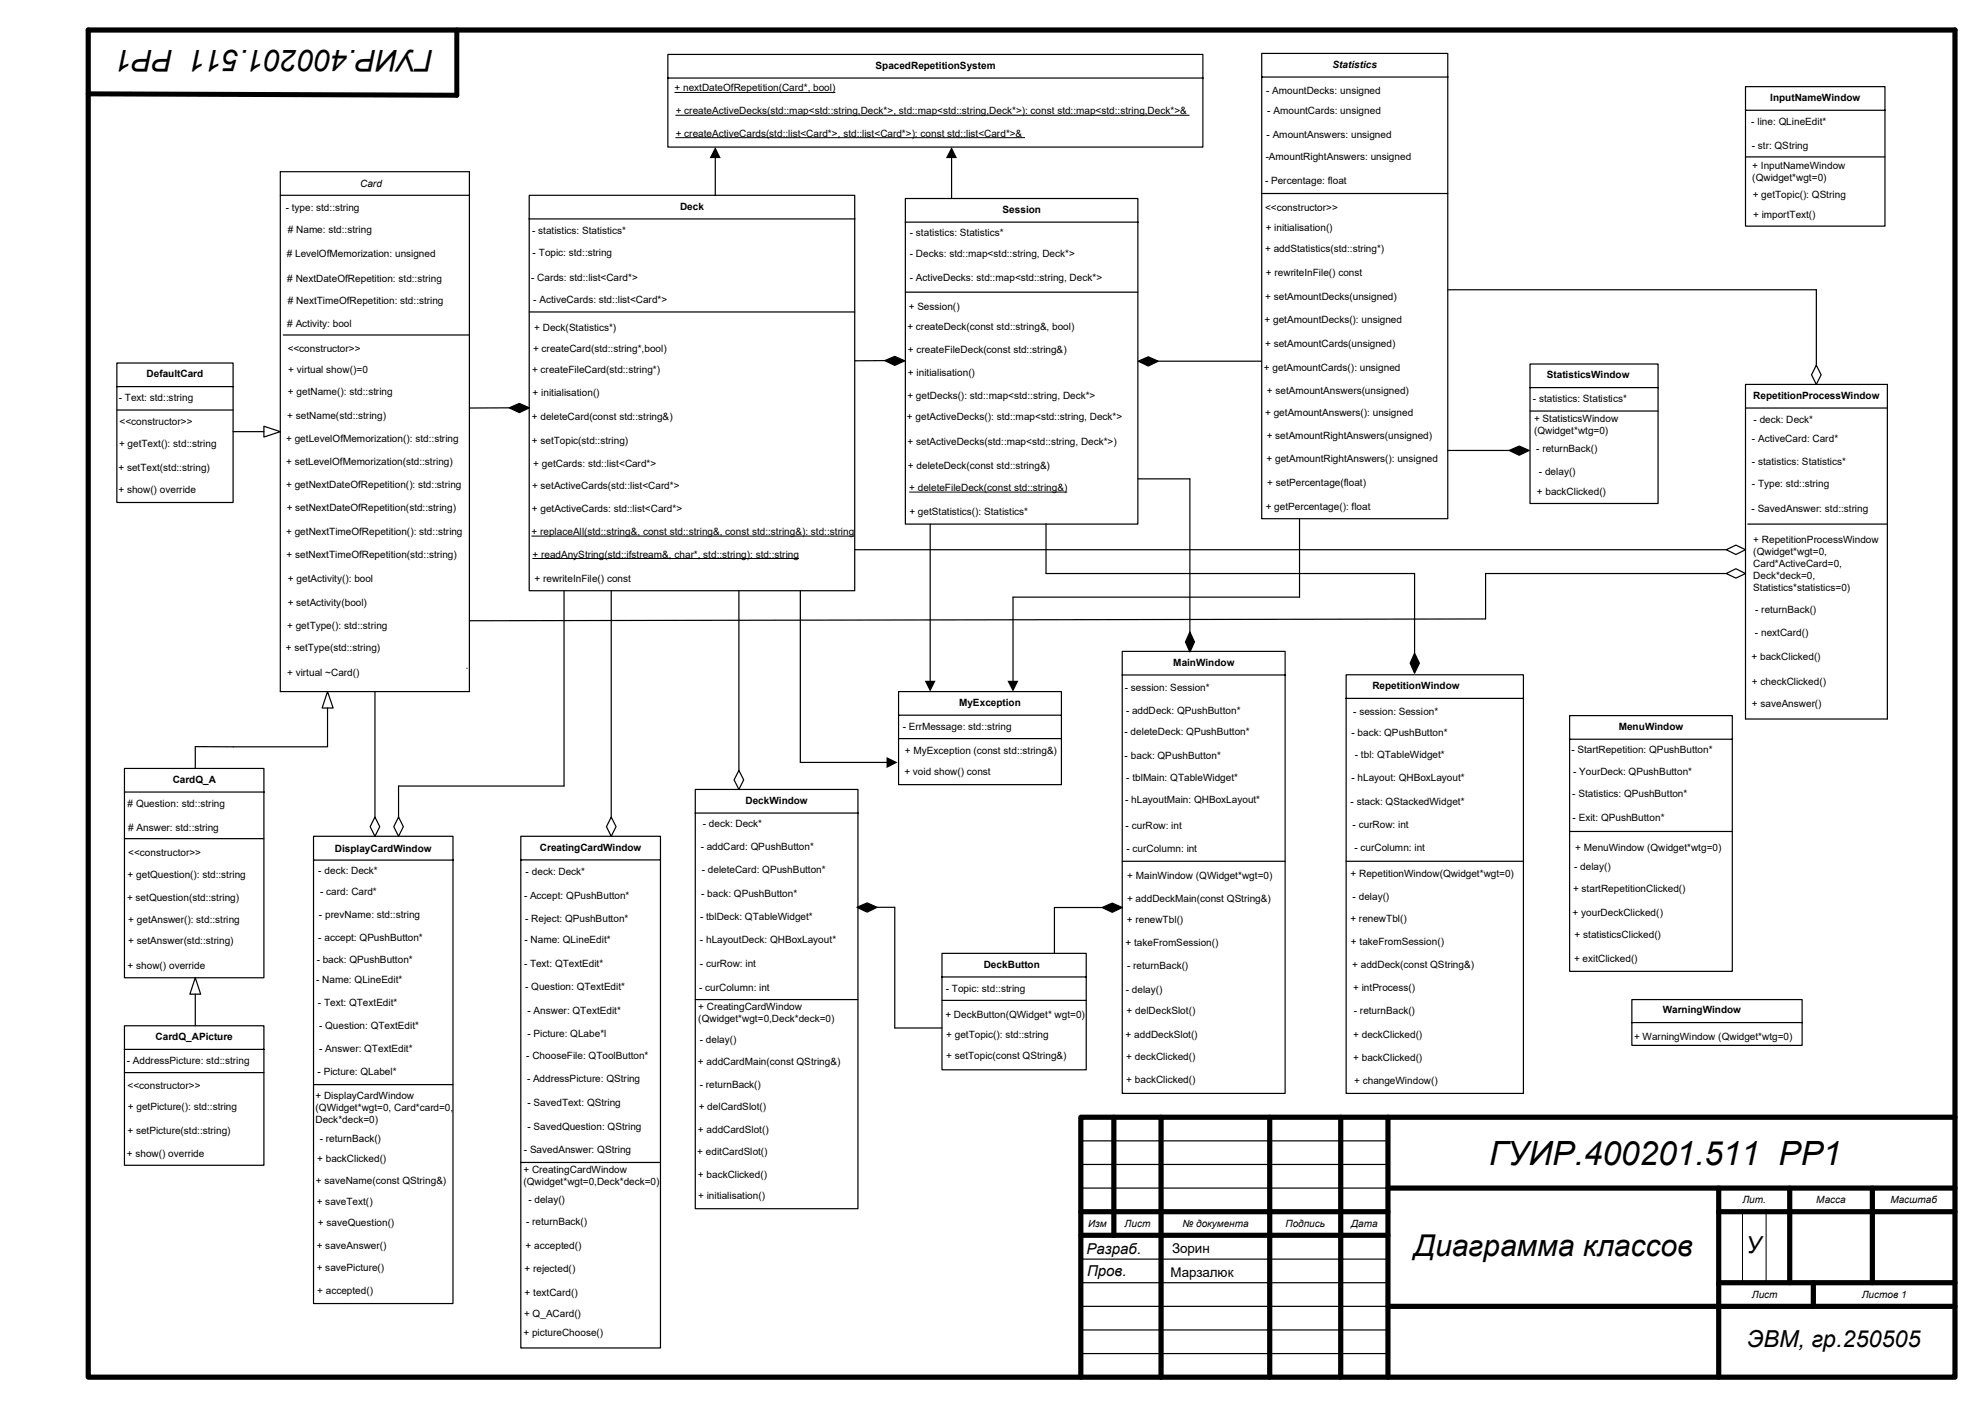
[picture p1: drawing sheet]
<svg xmlns="http://www.w3.org/2000/svg" width="420mm" height="297mm" viewBox="0 0 420 297" stroke-linecap="round" stroke-linejoin="round" font-family="sans-serif">
<defs><g id="words">
<text font-size="7.1" x="315" y="246.4">ГУИР.400201.511 РР1</text>
<g font-size="6.3">
<text x="91.7" y="10.6" transform="rotate(-180 91.7 10.6)">ГУИР.400201.511 РР1</text>
<text x="299.2" y="265.8">Диаграмма классов</text>
</g>
<g font-size="5">
<text x="369.4" y="265">У</text>
<text x="369.7" y="284.9">ЭВМ, гр.250505</text>
</g>
<g font-size="3.2">
<text x="229.9" y="265.3">Разраб.</text>
<text x="230" y="269.8">Пров.</text>
</g>
<g font-size="2.8">
<text x="248" y="265.1">Зорин</text>
<text x="247.7" y="270">Марзалюк</text>
</g>
<g font-size="2.1">
<text x="185.3" y="14.6">SpacedRepetitionSystem</text>
<text x="281.9" y="14.4">Statistics</text>
<text x="142.7" y="19.3">+ nextDateOfRepetition(Card*, bool)</text>
<text x="267.9" y="19.9">- AmountDecks: unsigned</text>
<text x="374.6" y="21.3">InputNameWindow</text>
<text x="143" y="24.2">+ createActiveDecks(std::map&lt;std::string,Deck*&gt;, std::map&lt;std::string,Deck*&gt;): const std::map&lt;std::string,Deck*&gt;&amp;</text>
<text x="143" y="28.9">+ createActiveCards(std::list&lt;Card*&gt;, std::list&lt;Card*&gt;): const std::list&lt;Card*&gt;&amp;</text>
<text x="268" y="29.2">- AmountAnswers: unsigned</text>
<text x="268.1" y="24.2">- AmountCards: unsigned</text>
<text x="370.5" y="26.4">- line: QLineEdit*</text>
<text x="267.8" y="34">-AmountRightAnswers: unsigned</text>
<text x="370.7" y="31.6">- str: QString</text>
<text x="370.8" y="35.7">+ InputNameWindow</text>
<text x="76.2" y="39.5">Card</text>
<text x="267.7" y="38.9">- Percentage: float</text>
<text x="370.8" y="38.2">(Qwidget*wgt=0)</text>
<text x="370.8" y="41.9">+ getTopic(): QString</text>
<text x="60.5" y="44.7">- type: std::string</text>
<text x="143.9" y="44.4">Deck</text>
<text x="212.1" y="45">Session</text>
<text x="267.7" y="44.6">&lt;&lt;constructor&gt;&gt;</text>
<text x="370.9" y="46.2">+ importText()</text>
<text x="60.9" y="49.4"># Name: std::string</text>
<text x="112.6" y="49.4">- statistics: Statistics*</text>
<text x="192.5" y="50">- statistics: Statistics*</text>
<text x="267.7" y="53.4">+ addStatistics(std::string*)</text>
<text x="267.8" y="48.9">+ initialisation()</text>
<text x="60.7" y="54.4"># LevelOfMemorization: unsigned</text>
<text x="60.8" y="59.7"># NextDateOfRepetition: std::string</text>
<text x="112.4" y="59.5">- Cards: std::list&lt;Card*&gt;</text>
<text x="112.7" y="54.2">- Topic: std::string</text>
<text x="192.5" y="54.4">- Decks: std::map&lt;std::string, Deck*&gt;</text>
<text x="192.5" y="59.4">- ActiveDecks: std::map&lt;std::string, Deck*&gt;</text>
<text x="267.8" y="58.4">+ rewriteInFile() const</text>
<text x="60.9" y="64.3"># NextTimeOfRepetition: std::string</text>
<text x="112.8" y="64">- ActiveCards: std::list&lt;Card*&gt;</text>
<text x="192.3" y="65.5">+ Session()</text>
<text x="267.7" y="63.4">+ setAmountDecks(unsigned)</text>
<text x="60.8" y="69.1"># Activity: bool</text>
<text x="113" y="69.9">+ Deck(Statistics*)</text>
<text x="192" y="69.8">+ createDeck(const std::string&amp;, bool)</text>
<text x="267.5" y="68.4">+ getAmountDecks(): unsigned</text>
<text x="60.9" y="74.4">&lt;&lt;constructor&gt;&gt;</text>
<text x="112.8" y="74.4">+ createCard(std::string*,bool)</text>
<text x="192.1" y="74.6">+ createFileDeck(const std::string&amp;)</text>
<text x="267.7" y="73.4">+ setAmountCards(unsigned)</text>
<text x="31" y="79.8">DefaultCard</text>
<text x="60.9" y="83.6">+ getName(): std::string</text>
<text x="61" y="78.8">+ virtual show()=0</text>
<text x="112.6" y="79">+ createFileCard(std::string*)</text>
<text x="112.7" y="83.7">+ initialisation()</text>
<text x="192.1" y="79.6">+ initialisation()</text>
<text x="267.4" y="78.4">+ getAmountCards(): unsigned</text>
<text x="268.1" y="83.4">+ setAmountAnswers(unsigned)</text>
<text x="327.3" y="80.1">StatisticsWindow</text>
<text x="25.1" y="84.9">- Text: std::string</text>
<text x="60.8" y="88.6">+ setName(std::string)</text>
<text x="112.5" y="88.9">+ deleteCard(const std::string&amp;)</text>
<text x="191.9" y="88.9">+ getActiveDecks(): std::map&lt;std::string, Deck*&gt;</text>
<text x="192" y="84.4">+ getDecks(): std::map&lt;std::string, Deck*&gt;</text>
<text x="267.7" y="87.9">+ getAmountAnswers(): unsigned</text>
<text x="324.3" y="85">- statistics: Statistics*</text>
<text x="324.6" y="89.2">+ StatisticsWindow</text>
<text x="371" y="84.5">RepetitionProcessWindow</text>
<text x="371" y="89.4">- deck: Deck*</text>
<text x="25.2" y="94.6">+ getText(): std::string</text>
<text x="25.3" y="90">&lt;&lt;constructor&gt;&gt;</text>
<text x="60.5" y="93.4">+ getLevelOfMemorization(): std::string</text>
<text x="112.5" y="93.9">+ setTopic(std::string)</text>
<text x="192" y="94.1">+ setActiveDecks(std::map&lt;std::string, Deck*&gt;)</text>
<text x="268" y="92.9">+ setAmountRightAnswers(unsigned)</text>
<text x="324.6" y="91.8">(Qwidget*wtg=0)</text>
<text x="325" y="95.7">- returnBack()</text>
<text x="370.7" y="93.4">- ActiveCard: Card*</text>
<text x="25.1" y="99.6">+ setText(std::string)</text>
<text x="60.6" y="98.3">+ setLevelOfMemorization(std::string)</text>
<text x="112.8" y="98.9">+ getCards: std::list&lt;Card*&gt;</text>
<text x="192.1" y="99.1">+ deleteDeck(const std::string&amp;)</text>
<text x="268" y="97.8">+ getAmountRightAnswers(): unsigned</text>
<text x="325.6" y="100.4">- delay()</text>
<text x="370.7" y="98.4">- statistics: Statistics*</text>
<text x="25.1" y="104.4">+ show() override</text>
<text x="60.5" y="103.2">+ getNextDateOfRepetition(): std::string</text>
<text x="112.6" y="103.4">+ setActiveCards(std::list&lt;Card*&gt;</text>
<text x="192.4" y="103.9">+ deleteFileDeck(const std::string&amp;)</text>
<text x="267.8" y="107.8">+ getPercentage(): float</text>
<text x="268.1" y="102.9">+ setPercentage(float)</text>
<text x="325.2" y="104.7">+ backClicked()</text>
<text x="370.7" y="103">- Type: std::string</text>
<text x="60.5" y="113.1">+ getNextTimeOfRepetition(): std::string</text>
<text x="60.7" y="108.2">+ setNextDateOfRepetition(std::string)</text>
<text x="112.5" y="113.2">+ replaceAll(std::string&amp;, const std::string&amp;, const std::string&amp;): std::string</text>
<text x="112.5" y="108.4">+ getActiveCards: std::list&lt;Card*&gt;</text>
<text x="192.4" y="108.9">+ getStatistics(): Statistics*</text>
<text x="370.6" y="108.3">- SavedAnswer: std::string</text>
<text x="60.6" y="118">+ setNextTimeOfRepetition(std::string)</text>
<text x="112.6" y="118">+ readAnyString(std::ifstream&amp;, char*, std::string): std::string</text>
<text x="371" y="114.9">+ RepetitionProcessWindow</text>
<text x="371" y="117.4">(Qwidget*wgt=0,</text>
<text x="371" y="120">Card*ActiveCard=0,</text>
<text x="60.9" y="123.1">+ getActivity(): bool</text>
<text x="113.1" y="123">+ rewriteInFile() const</text>
<text x="371" y="122.5">Deck*deck=0,</text>
<text x="371" y="125.1">Statistics*statistics=0)</text>
<text x="60.9" y="128.1">+ setActivity(bool)</text>
<text x="371.3" y="129.8">- returnBack()</text>
<text x="60.5" y="137.7">+ setType(std::string)</text>
<text x="60.7" y="133.1">+ getType(): std::string</text>
<text x="371.3" y="134.6">- nextCard()</text>
<text x="60.7" y="143">+ virtual ~Card()</text>
<text x="248.2" y="140.8">MainWindow</text>
<text x="370.6" y="139.6">+ backClicked()</text>
<text x="202.9" y="149.4">MyException</text>
<text x="238" y="146.2">- session: Session*</text>
<text x="290.4" y="145.8">RepetitionWindow</text>
<text x="370.7" y="145">+ checkClicked()</text>
<text x="370.7" y="149.5">+ saveAnswer()</text>
<text x="191" y="154.4">- ErrMessage: std::string</text>
<text x="237.9" y="155.6">- deleteDeck: QPushButton*</text>
<text x="238.3" y="151.1">- addDeck: QPushButton*</text>
<text x="286" y="155.7">- back: QPushButton*</text>
<text x="286.3" y="151.2">- session: Session*</text>
<text x="342.5" y="154.4">MenuWindow</text>
<text x="191.5" y="159.4">+ MyException (const std::string&amp;)</text>
<text x="238" y="160.6">- back: QPushButton*</text>
<text x="286.6" y="160.4">- tbl: QTableWidget*</text>
<text x="332.5" y="159.3">- StartRepetition: QPushButton*</text>
<text x="36.5" y="165.6">CardQ_A</text>
<text x="191.3" y="163.9">+ void show() const</text>
<text x="238.3" y="165.3">- tblMain: QTableWidget*</text>
<text x="285.9" y="165.3">- hLayout: QHBoxLayout*</text>
<text x="332.9" y="163.9">- YourDeck: QPushButton*</text>
<text x="27" y="170.8"># Question: std::string</text>
<text x="157.7" y="170.1">DeckWindow</text>
<text x="238" y="169.8">- hLayoutMain: QHBoxLayout*</text>
<text x="285.7" y="170.2">- stack: QStackedWidget*</text>
<text x="332.7" y="168.6">- Statistics: QPushButton*</text>
<text x="332.7" y="173.8">- Exit: QPushButton*</text>
<text x="27.1" y="175.9"># Answer: std::string</text>
<text x="114.2" y="180">CreatingCardWindow</text>
<text x="148.3" y="179.7">- addCard: QPushButton*</text>
<text x="148.7" y="175">- deck: Deck*</text>
<text x="238.2" y="175.3">- curRow: int</text>
<text x="286.2" y="175.1">- curRow: int</text>
<text x="333.3" y="180">+ MenuWindow (Qwidget*wtg=0)</text>
<text x="27" y="185.8">+ getQuestion(): std::string</text>
<text x="27.1" y="181.1">&lt;&lt;constructor&gt;&gt;</text>
<text x="67.4" y="185">- deck: Deck*</text>
<text x="70.9" y="180.3">DisplayCardWindow</text>
<text x="111.2" y="185.2">- deck: Deck*</text>
<text x="148.5" y="184.7">- deleteCard: QPushButton*</text>
<text x="238.4" y="180.3">- curColumn: int</text>
<text x="238.5" y="186">+ MainWindow (QWidget*wgt=0)</text>
<text x="285.7" y="185.5">+ RepetitionWindow(Qwidget*wgt=0)</text>
<text x="286.6" y="180">- curColumn: int</text>
<text x="333.1" y="184.1">- delay()</text>
<text x="26.9" y="190.5">+ setQuestion(std::string)</text>
<text x="67.8" y="189.4">- card: Card*</text>
<text x="110.9" y="190.2">- Accept: QPushButton*</text>
<text x="148.4" y="189.8">- back: QPushButton*</text>
<text x="238.5" y="190.8">+ addDeckMain(const QString&amp;)</text>
<text x="286.2" y="190.3">- delay()</text>
<text x="332.8" y="188.7">+ startRepetitionClicked()</text>
<text x="27.1" y="195.3">+ getAnswer(): std::string</text>
<text x="67.5" y="194.2">- prevName: std::string</text>
<text x="111.1" y="194.9">- Reject: QPushButton*</text>
<text x="148.1" y="194.5">- tblDeck: QTableWidget*</text>
<text x="238.4" y="195.2">+ renewTbl()</text>
<text x="285.7" y="195.1">+ renewTbl()</text>
<text x="332.7" y="193.8">+ yourDeckClicked()</text>
<text x="27.1" y="199.6">+ setAnswer(std::string)</text>
<text x="67" y="203.7">- back: QPushButton*</text>
<text x="67.4" y="199">- accept: QPushButton*</text>
<text x="111" y="199.6">- Name: QLineEdit*</text>
<text x="148.1" y="199.5">- hLayoutDeck: QHBoxLayout*</text>
<text x="238.1" y="200.1">+ takeFromSession()</text>
<text x="285.8" y="199.9">+ takeFromSession()</text>
<text x="333" y="203.4">+ exitClicked()</text>
<text x="333.2" y="198.5">+ statisticsClicked()</text>
<text x="27" y="204.9">+ show() override</text>
<text x="66.9" y="208">- Name: QLineEdit*</text>
<text x="110.9" y="204.5">- Text: QTextEdit*</text>
<text x="111.1" y="209.5">- Question: QTextEdit*</text>
<text x="147.9" y="209.5">- curColumn: int</text>
<text x="148.1" y="204.5">- curRow: int</text>
<text x="200.2" y="209.9">- Topic: std::string</text>
<text x="208.2" y="204.7">DeckButton</text>
<text x="238.5" y="205">- returnBack()</text>
<text x="286.1" y="204.8">+ addDeck(const QString&amp;)</text>
<text x="286.3" y="209.7">+ intProcess()</text>
<text x="67.3" y="212.9">- Text: QTextEdit*</text>
<text x="111.6" y="214.5">- Answer: QTextEdit*</text>
<text x="147.7" y="213.7">+ CreatingCardWindow</text>
<text x="200" y="215.4">+ DeckButton(QWidget* wgt=0)</text>
<text x="238.2" y="210.1">- delay()</text>
<text x="238.4" y="214.5">+ delDeckSlot()</text>
<text x="286.4" y="214.6">- returnBack()</text>
<text x="351.8" y="214.2">WarningWindow</text>
<text x="32.9" y="220">CardQ_APicture</text>
<text x="67.5" y="217.7">- Question: QTextEdit*</text>
<text x="111.6" y="219.5">- Picture: QLabe*l</text>
<text x="147.7" y="216.2">(Qwidget*wgt=0,Deck*deck=0)</text>
<text x="148.1" y="220.6">- delay()</text>
<text x="200.2" y="219.5">+ getTopic(): std::string</text>
<text x="238.2" y="219.5">+ addDeckSlot()</text>
<text x="286.3" y="219.5">+ deckClicked()</text>
<text x="345.7" y="220">+ WarningWindow (Qwidget*wtg=0)</text>
<text x="26.8" y="225">- AddressPicture: std::string</text>
<text x="67.2" y="227.4">- Picture: QLabel*</text>
<text x="67.5" y="222.5">- Answer: QTextEdit*</text>
<text x="111.3" y="224.1">- ChooseFile: QToolButton*</text>
<text x="147.7" y="225.3">+ addCardMain(const QString&amp;)</text>
<text x="200.2" y="224.1">+ setTopic(const QString&amp;)</text>
<text x="238.3" y="224.3">+ deckClicked()</text>
<text x="286.3" y="224.4">+ backClicked()</text>
<text x="27" y="230.5">&lt;&lt;constructor&gt;&gt;</text>
<text x="66.8" y="232.4">+ DisplayCardWindow</text>
<text x="111.5" y="229">- AddressPicture: QString</text>
<text x="111.6" y="234">- SavedText: QString</text>
<text x="148.1" y="230.1">- returnBack()</text>
<text x="238.3" y="229.1">+ backClicked()</text>
<text x="286.5" y="229.4">+ changeWindow()</text>
<text x="27" y="239.8">+ setPicture(std::string)</text>
<text x="27.1" y="234.8">+ getPicture(): std::string</text>
<text x="66.8" y="234.9">(QWidget*wgt=0, Card*card=0,</text>
<text x="66.8" y="237.5">Deck*deck=0)</text>
<text x="111.6" y="239">- SavedQuestion: QString</text>
<text x="147.7" y="239.7">+ addCardSlot()</text>
<text x="147.8" y="234.7">+ delCardSlot()</text>
<text x="26.8" y="244.7">+ show() override</text>
<text x="67.1" y="245.9">+ backClicked()</text>
<text x="67.7" y="241.5">- returnBack()</text>
<text x="110.8" y="244">- SavedAnswer: QString</text>
<text x="147.5" y="244.4">+ editCardSlot()</text>
<text x="66.8" y="250.4">+ saveName(const QString&amp;)</text>
<text x="110.7" y="248.2">+ CreatingCardWindow</text>
<text x="110.7" y="250.7">(Qwidget*wgt=0,Deck*deck=0)</text>
<text x="147.7" y="249.2">+ backClicked()</text>
<text x="67" y="254.9">+ saveText()</text>
<text x="111.8" y="254.6">- delay()</text>
<text x="147.7" y="253.7">+ initialisation()</text>
<text x="368.7" y="254.5">Лит.</text>
<text x="384.3" y="254.5">Масса</text>
<text x="400" y="254.5">Масштаб</text>
<text x="67.3" y="259.4">+ saveQuestion()</text>
<text x="111.3" y="259.1">- returnBack()</text>
<text x="230.2" y="259.5">Изм</text>
<text x="238" y="259.5">Лист</text>
<text x="250.2" y="259.5">№ документа</text>
<text x="272" y="259.5">Подпись</text>
<text x="285.9" y="259.5">Дата</text>
<text x="67" y="264.2">+ saveAnswer()</text>
<text x="67" y="268.9">+ savePicture()</text>
<text x="111" y="269.2">+ rejected()</text>
<text x="111.2" y="264.2">+ accepted()</text>
<text x="67.1" y="273.6">+ accepted()</text>
<text x="111" y="274.1">+ textCard()</text>
<text x="370.7" y="274.5">Лист</text>
<text x="393.9" y="274.5">Листов 1</text>
<text x="110.9" y="278.6">+ Q_ACard()</text>
<text x="110.7" y="282.7">+ pictureChoose()</text>
</g>
</g></defs>
<path d="M26.3 226.9h29.5M26.3 222v-5h29.5v5M26.3 222v24.5h29.5v-24.5M26.3 222h29.5" fill="none" stroke="#000" stroke-width=".25"/>
<path d="M26.3 162.6h29.5v5h-29.5z" fill="#fff"/>
<path d="M26.3 177.4h29.5M26.3 167.6v-5h29.5v5M26.3 167.6v39.2h29.5v-39.2M26.3 167.6h29.5" fill="none" stroke="#000" stroke-width=".25"/>
<path d="M24.7 76.8h24.6v5h-24.6z" fill="#fff"/>
<path d="M59.9 70.9h39.4M24.7 86.7h24.6M24.7 81.8v-5h24.6v5M24.7 81.8v24.5h24.6v-24.5M24.7 81.8h24.6" fill="none" stroke="#000" stroke-width=".25"/>
<path d="M191.6 42h49.1v5h-49.1z" fill="#fff"/>
<path d="M191.6 47v-5h49.1v5M191.6 47v63.9h49.1v-63.9M191.6 47h49.1M191.6 61.8h49.1" fill="none" stroke="#000" stroke-width=".25"/>
<path d="M192.4 104.1h33.4" fill="none" stroke="#000" stroke-width=".21"/>
<path d="M112 41.3h68.8v5h-68.8z" fill="#fff"/>
<path d="M112 46.3v-5h68.8v5M112 46.3v78.7h68.8v-78.7M112 46.3h68.8M112 66h68.8" fill="none" stroke="#000" stroke-width=".25"/>
<path d="M112.4 113.4h68.3M112.6 118.2h56.4" fill="none" stroke="#000" stroke-width=".21"/>
<path d="M267 11.3h39.3v5h-39.3z" fill="#fff"/>
<path d="M267 16.3v-5h39.3v5M267 16.3v93.4h39.3v-93.4M267 16.3h39.3M267 40.9h39.3" fill="none" stroke="#000" stroke-width=".25"/>
<path d="M141.3 11.5h113.2v5h-113.2z" fill="#fff"/>
<path d="M141.3 16.5v-5h113.2v5M141.3 16.5v14.6h113.2v-14.6M141.3 16.5h113.2" fill="none" stroke="#000" stroke-width=".25"/>
<path d="M142.7 19.6h34M142.9 24.4h108.8M142.9 29.1h74" fill="none" stroke="#000" stroke-width=".21"/>
<path d="M190.1 146.3h34.5v5h-34.5z" fill="#fff"/>
<path d="M190.1 151.3v-5h34.5v5M190.1 151.3v14.7h34.5v-14.7M190.1 151.3h34.5M190.1 156.3h34.5" fill="none" stroke="#000" stroke-width=".25"/>
<path d="M332.1 151.4h34.4v5h-34.4z" fill="#fff"/>
<path d="M332.1 156.4v-5h34.4v5M332.1 156.4v49.1h34.4v-49.1M332.1 156.4h34.4M332.1 175.9h34.4" fill="none" stroke="#000" stroke-width=".25"/>
<path d="M237.4 137.8h34.5v5h-34.5z" fill="#fff"/>
<path d="M237.4 142.8v-5h34.5v5M237.4 142.8v88.5h34.5v-88.5M237.4 142.8h34.5M237.4 182.2h34.5" fill="none" stroke="#000" stroke-width=".25"/>
<path d="M147.1 167h34.4v5h-34.4z" fill="#fff"/>
<path d="M147.1 172v-5h34.4v5M147.1 172v83.7h34.4v-83.7M147.1 172h34.4M147.1 211.5h34.4" fill="none" stroke="#000" stroke-width=".25"/>
<path d="M66.3 176.9h29.5v5h-29.5z" fill="#fff"/>
<path d="M66.3 181.9v-5h29.5v5M66.3 181.9v93.9h29.5v-93.9M66.3 181.9h29.5M66.3 229.4h29.5" fill="none" stroke="#000" stroke-width=".25"/>
<path d="M110.2 176.9h29.5v5h-29.5z" fill="#fff"/>
<path d="M110.2 181.9v-5h29.5v5M110.2 181.9v103.3h29.5v-103.3M110.2 181.9h29.5M110.2 245.9h29.5" fill="none" stroke="#000" stroke-width=".25"/>
<path d="M284.8 142.7h37.5v5h-37.5z" fill="#fff"/>
<path d="M369.8 110.9h29.5M284.8 147.7v-5h37.5v5M284.8 147.7v83.6h37.5v-83.6M284.8 147.7h37.5M284.8 182.2h37.5" fill="none" stroke="#000" stroke-width=".25"/>
<path d="M323.7 77h27.1v5h-27.1z" fill="#fff"/>
<path d="M323.7 82v-5h27.1v5M323.7 82v24.5h27.1v-24.5M323.7 82h27.1M323.7 87h27.1" fill="none" stroke="#000" stroke-width=".25"/>
<path d="M199.3 201.7h30.5v5h-30.5z" fill="#fff"/>
<path d="M199.3 211.6h30.5M199.3 206.7v-5h30.5v5M199.3 206.7v19.6h30.5v-19.6M199.3 206.7h30.5" fill="none" stroke="#000" stroke-width=".25"/>
<path d="M369.3 18.3h29.5v5h-29.5z" fill="#fff"/>
<path d="M369.3 33.2h29.5M369.3 23.3v-5h29.5v5M369.3 23.3v24.5h29.5v-24.5M369.3 23.3h29.5" fill="none" stroke="#000" stroke-width=".25"/>
<path d="M345.3 211.5h36v4.8h-36z" fill="#fff"/>
<g fill="none" stroke="#000" stroke-width=".25">
<path d="M59.3 36.3h40v110h-40zM151.3 33.1v8.2M201.3 33.1v8.9M59.3 41.3h40M187.2 76.3l2.1-.9 2.1 .9-2.1 1zM187.2 76.3h-6.4M240.8 76.4l2.2-.9 2.1 .9-2.1 1zM245.1 76.4h21.9M306.3 61.3h78v16.1M384.3 77.3l1 2-1 2-1-2zM49.3 91.3h6.5M55.8 90.2l3.5 1.1-3.5 1.2z"/>
<path d="M107.7 86.3l2.2-1 2.1 1-2.1 1zM107.7 86.3h-8.4M306.3 95.3h13M319.3 95.3l2.1-.9 2.2 .9-2.2 1zM369.3 81.3h30v70.8h-30zM369.3 86.3h30M180.8 116.3h184.6M196.8 110.9v33.4M221.3 110.8v10.5h78v16.9M240.7 101.3h11.1v32.4M275 109.8v16.5h-60.7v18M365.3 116.3l2-1 2 1-2 1z"/>
<path d="M119.3 125v41.3h-35v6.7M129.3 125v48M156.3 125v38.1M169.3 125v36.3h18.6M251.8 133.7l.9 2.1-.9 2.1-1-2.1zM299.3 138.2l1 2.1-1 2.1-.9-2.1zM365.3 121.3l2-1 2 1-2 1zM365.4 121.3h-51.1v9.6l-215 .4M69.3 146.3l1.2 3.5h-2.3zM69.3 149.8v8.2l-28-.1v4.7M79.3 146.3v26.7M98.8 141.4h.1"/>
<path d="M79.3 172.8l1 2.1-1 2-1-2zM84.3 172.8l1 2.1-1 2-1-2zM129.3 172.8l1 2.1-1 2-1-2zM156.3 163l1.1 2-1.1 2-1-2zM181.3 191.9l2.2-.9 2.1 .9-2.1 1.1zM185.6 191.9h3.7v25.6h10M233.2 192l2.1-.9 2.1 .9-2.1 1zM233.2 192h-10.1v9.7M41.3 206.8l1.2 3.5h-2.3zM41.3 210.3v6.7M345.3 216.3v-4.8h36v4.8M345.3 216.3v4.8h36v-4.8"/>
<path d="M345.3 216.3h36M228.7 241.3h65M228.7 246.3h65M228.7 251.3h65M228.7 266.4h65M228.7 271.4h65M228.7 276.4h65.1M228.7 281.3h65M228.7 286.3h65"/>
</g>
<g fill="none" stroke="#000" stroke-width="1.1">
<path d="M18.7 6.3h394.9v285h-394.9zM96.6 6.3v13.9l-77.9-.3M235.7 236.3v25M245.7 236.3v55M268.6 236.3v55M283.7 236.3v55M293.7 236.3v55M413.6 236.3h-184.9v55M228.7 256.3h65M293.7 251.3h119.9M363.6 251.3v40M363.6 256.3h50"/>
<path d="M378.7 251.3v20.1M396.2 251.3v20.1M228.7 261.3h65M293.7 276.4h119.9M363.6 271.4h50M383.7 271.4v5"/>
</g>
<path d="M368.7 255.9v15.5M373.7 255.9v15.5" fill="none" stroke="#000" stroke-width=".21"/>
<g fill="#000">
<path d="M151.3 31.1l1.2 2.3h-2.3zM201.3 31.1l1.2 2.3h-2.3zM195.7 144h2.3l-1.2 2.3zM213.1 144h2.4l-1.2 2.3zM187.6 160.1l2.3 1.2-2.3 1.2z"/>
<path d="M187.2 76.3l2.1-.9 2.1 .9-2.1 1z" fill-rule="evenodd"/>
<path d="M240.8 76.4l2.2-.9 2.1 .9-2.1 1z" fill-rule="evenodd"/>
<path d="M107.7 86.3l2.2-1 2.1 1-2.1 1z" fill-rule="evenodd"/>
<path d="M319.3 95.3l2.1-.9 2.2 .9-2.2 1z" fill-rule="evenodd"/>
<path d="M251.8 133.7l.9 2.1-.9 2.1-1-2.1z" fill-rule="evenodd"/>
<path d="M299.3 138.2l1 2.1-1 2.1-.9-2.1z" fill-rule="evenodd"/>
<path d="M181.3 191.9l2.2-.9 2.1 .9-2.1 1.1z" fill-rule="evenodd"/>
<path d="M233.2 192l2.1-.9 2.1 .9-2.1 1z" fill-rule="evenodd"/>
</g>
<use href="#words"/>
</svg>
